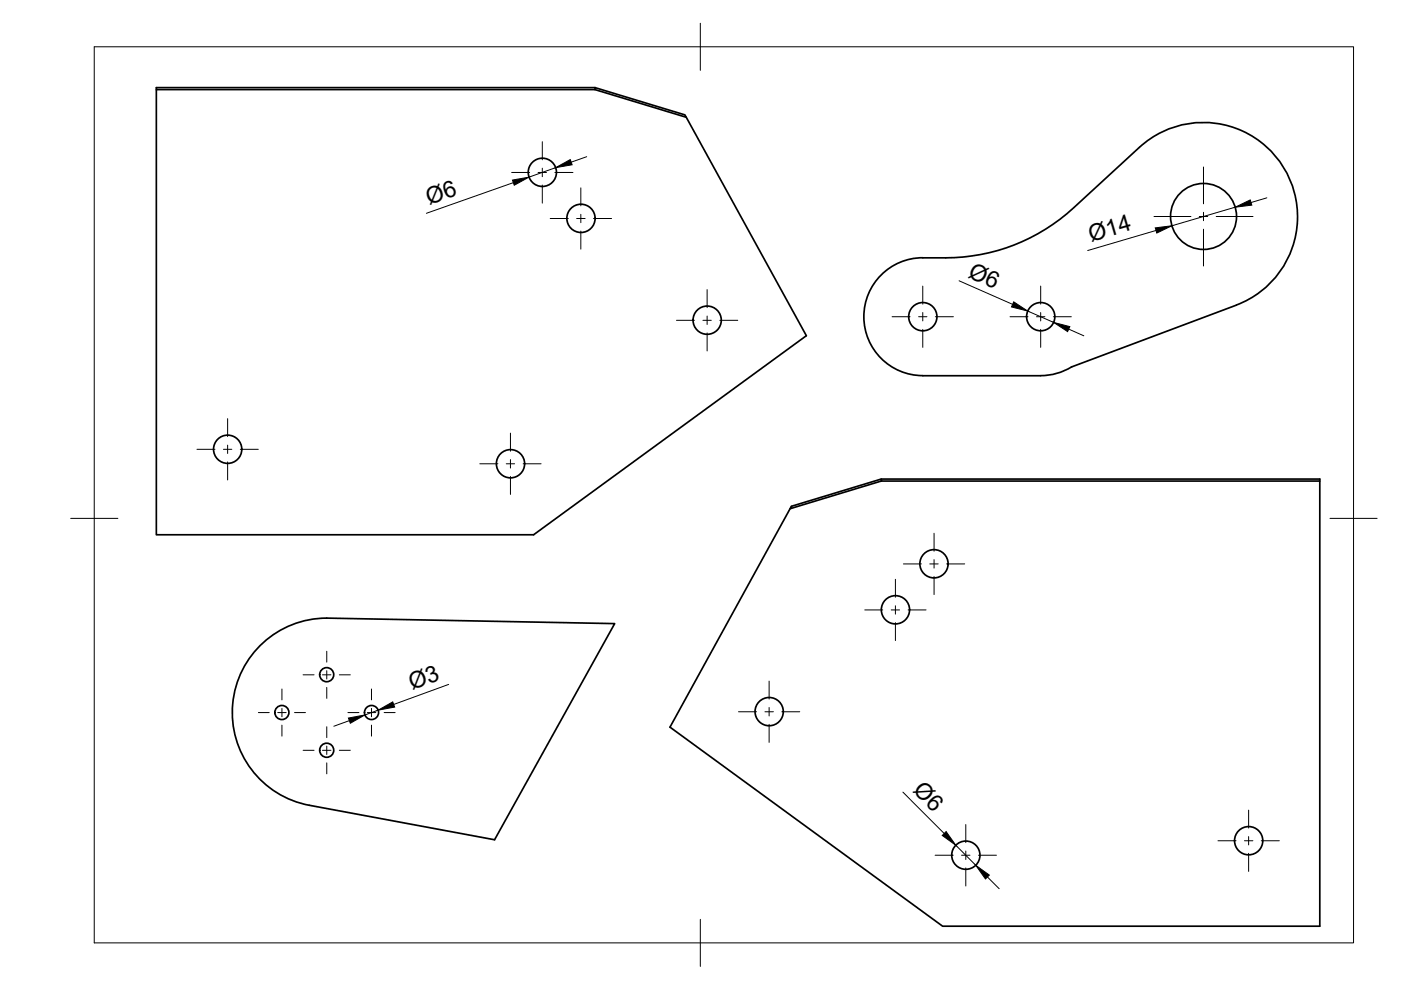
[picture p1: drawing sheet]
<svg xmlns="http://www.w3.org/2000/svg" width="297mm" height="210mm" viewBox="0 0 297 210" stroke-linecap="round" stroke-linejoin="round" font-family="sans-serif">
<defs><g id="words">
<g font-size="4.9">
<text x="91" y="43.4" transform="rotate(-19 91 43.4)">Ø6</text>
<text x="231.3" y="51.3" transform="rotate(-16 231.3 51.3)">Ø14</text>
<text x="205.1" y="58.6" transform="rotate(24 205.1 58.6)">Ø6</text>
<text x="87.4" y="146.3" transform="rotate(-20 87.4 146.3)">Ø3</text>
<text x="193.4" y="167.7" transform="rotate(45 193.4 167.7)">Ø6</text>
</g>
</g></defs>
<!-- layer: Visible -->
<g fill="none" stroke="#000" stroke-width=".36">
<path d="M33.1 19v94.4h80l57.9-42.2-25.8-46.8-19-5.8h-93.1v.4h93.1M126.2 18.6v.4l19.3 5.9M241.6 31.3l-14 12.8a40 40 0 0 1-27.1 10.6h-4.9a12.5 12.5 0 0 0-12.4 12.5 12.5 12.5 0 0 0 12.5 12.4l24.9 .1a12.8 12.8 0 0 0 6.6-1.9l34.9-13.1M241.6 31.2a20 20 0 0 1 30.5 4.3 20 20 0 0 1-10 29.2M186.8 102l-19.3 5.9 .3-.5 19-5.8h93v94.8h-79.9l-57.9-42.2 25.5-46.3M186.8 101.6v.4h93M54.6 137.4a20 20 0 0 1 14.8-6.3l60.9 1.1-25.4 45.8-39.3-7.3a20 20 0 0 1-11-33.3z"/>
<circle cx="115" cy="36.5" r="3"/>
<circle cx="123.2" cy="46.3" r="3"/>
<circle cx="255.2" cy="45.9" r="7"/>
<circle cx="149.9" cy="67.9" r="3"/>
<circle cx="195.7" cy="67.1" r="3"/>
<circle cx="220.7" cy="67.1" r="3"/>
<circle cx="48.3" cy="95.3" r="3"/>
<circle cx="108.2" cy="98.3" r="3"/>
<circle cx="198" cy="119.5" r="3"/>
<circle cx="189.9" cy="129.3" r="3"/>
<circle cx="59.8" cy="151.1" r="1.49"/>
<circle cx="69.3" cy="143" r="1.49"/>
<circle cx="69.3" cy="159.1" r="1.49"/>
<circle cx="78.8" cy="151.1" r="1.49"/>
<circle cx="163.1" cy="150.9" r="3"/>
<circle cx="264.7" cy="178.2" r="3"/>
<circle cx="204.8" cy="181.3" r="3"/>
</g>
<!-- layer: BORDER -->
<path d="M20 9.9h267v190h-267zM148.5 4.9v10M15 109.9h10M282 109.9h10M148.5 194.9v10" fill="none" stroke="#000" stroke-width=".21"/>
<!-- layer: Smart Centers -->
<g fill="none" stroke="#000" stroke-width=".21">
<path d="M108.5 36.6h3.8M114.1 36.6h1.8M115 30v3.9M115 35.7v1.8M115 39.2v3.9M117.6 36.6h3.9M123.1 39.8v3.8M255.2 35.4v7.8M116.6 46.3h3.9M122.3 46.3h1.8M123.1 45.4v1.8M123.1 49v3.8"/>
<path d="M125.8 46.3h3.9M244.7 45.9h7.8M254.3 45.9h1.8M255.2 45v1.8M255.2 48.6v7.8M257.9 45.9h7.8M143.4 67.9h3.8M149 67.9h1.8M149.9 61.4v3.8M149.9 67v1.8M149.9 70.6v3.8M152.6 67.9h3.8"/>
<path d="M189.1 67.2h3.9M194.8 67.2h1.7M195.6 60.7v3.8M195.6 66.3v1.7M195.6 69.8v3.9M198.3 67.2h3.8M214.1 67.2h3.9M219.8 67.2h1.7M220.6 60.7v3.8M220.6 66.3v1.7M220.6 69.8v3.9M223.3 67.2h3.8"/>
<path d="M41.8 95.3h3.8M47.4 95.3h1.7M48.3 88.8v3.8M48.3 94.4v1.8M48.3 97.9v3.9M50.9 95.3h3.9M101.7 98.3h3.9M107.3 98.3h1.8M108.2 91.8v3.9M108.2 97.4v1.8M110.9 98.3h3.8M108.2 101v3.8"/>
<path d="M191.5 119.6h3.8M197.1 119.6h1.8M198 113.1v3.8M198 118.7v1.8M200.7 119.6h3.8M69.3 138.1v2.3M183.3 129.3h3.9M189 129.3h1.7M189.8 122.8v3.8M189.8 128.4v1.8M189.8 132v3.8M192.5 129.3h3.8"/>
<path d="M198 122.2v3.9M54.8 151.1h2.3M58.9 151.1h1.8M59.8 146.1v2.3M59.8 150.2v1.8M59.8 153.7v2.4M62.4 151.1h2.4M64.3 143.1h2.3M64.3 159.1h2.3M68.4 143.1h1.8M68.4 159.1h1.8M69.3 142.2v1.8"/>
<path d="M69.3 145.7v2.4M69.3 154.1v2.3M69.3 158.2v1.8M71.9 143.1h2.4M71.9 159.1h2.4M73.8 151.1h2.3M77.9 151.1h1.8M78.8 146.1v2.3M78.8 150.2v1.8M78.8 153.7v2.4M81.4 151.1h2.4M156.6 150.9h3.8"/>
<path d="M162.2 150.9h1.8M163.1 144.4v3.8M163.1 150v1.8M163.1 153.6v3.8M165.8 150.9h3.8M69.3 161.7v2.4M204.8 174.8v3.9M258.2 178.3h3.9M263.8 178.3h1.8M264.7 171.8v3.8M264.7 177.4v1.7M267.4 178.3h3.9"/>
<path d="M198.3 181.3h3.8M203.9 181.3h1.8M204.8 180.4v1.8M204.8 184v3.8M207.5 181.3h3.8M264.7 180.9v3.9"/>
</g>
<!-- layer: FD_Dimensions -->
<g fill="none" stroke="#000" stroke-width=".21">
<path d="M108.8 38.7l-18.4 6.5M117.8 35.6l-5.7 2M124.4 33.2l-3.3 1.2M203.3 59.5l11.4 5M245.1 48.9l-14.5 4.2M261.9 43.9l-13.4 4M268.6 41.9l-3.4 1M217.9 65.9l5.5 2.5M226.6 69.8l3.2 1.4M74.1 152.8l-3.3 1.2M80.2 150.6l-2.8 1M95.1 145.1l-11.6 4.3"/>
<path d="M191.4 168l8.8 8.7M202.6 179.2l4.3 4.3M209.4 185.9l2.4 2.5"/>
</g>
<path d="M108.6 38.2l3.5-.6-3.1 1.7zM117.8 35.6l3.1-1.8 .4 1.1zM244.9 48.3l3.6-.4-3.2 1.5zM261.9 43.9l3.2-1.5 .3 1.1zM214.9 64l3 1.9-3.4-.8zM223.4 68.4l3.4 .9-.4 1zM73.9 152.2l3.5-.6-3.1 1.7zM80.2 150.6l3.1-1.8 .4 1.1zM200.6 176.3l2 2.9-2.8-2.1zM206.9 183.5l2.9 2-.9 .9z" fill="#000" stroke="#000" stroke-width=".21"/>
<use href="#words"/>
</svg>
